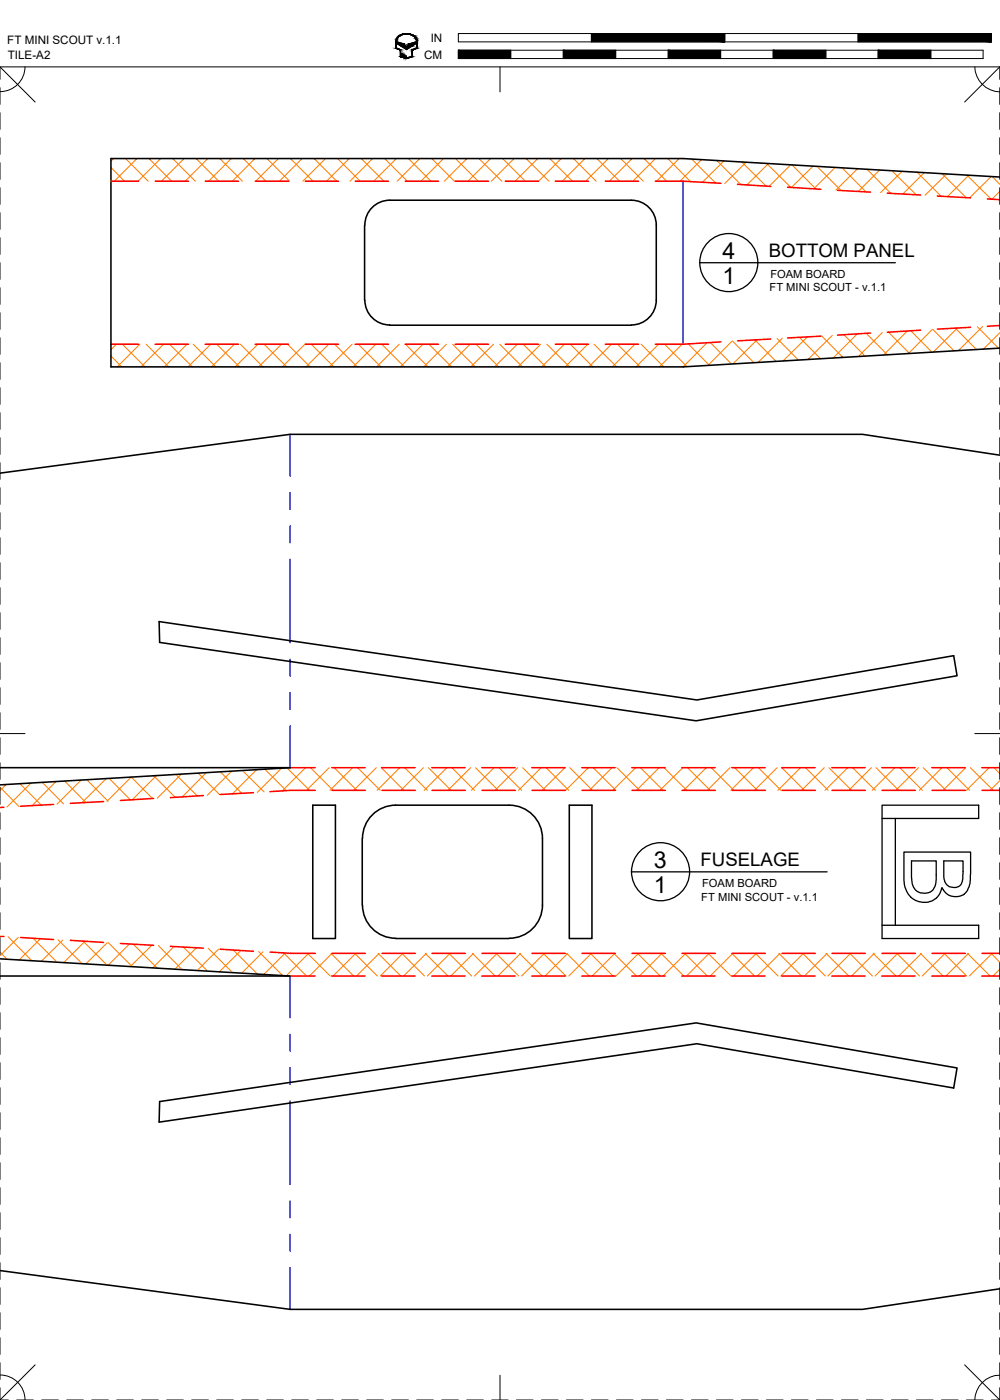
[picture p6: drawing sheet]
<svg xmlns="http://www.w3.org/2000/svg" width="190mm" height="267mm" viewBox="0 0 190 267" stroke-linecap="round" stroke-linejoin="round" font-family="sans-serif">
<defs><g id="words">
<g font-size="4.4">
<text x="137.6" y="49.3">4</text>
<text x="137.6" y="54">1</text>
<text x="124.6" y="165.3">3</text>
<text x="124.6" y="170.1">1</text>
</g>
<g font-size="3.5">
<text x="146.5" y="48.9">BOTTOM PANEL</text>
<text x="133.5" y="165">FUSELAGE</text>
</g>
<g font-size="2.2">
<text x="1.4" y="8.5">FT MINI SCOUT v.1.1</text>
<text x="1.5" y="11.2">TILE-A2</text>
<text x="80.8" y="11.2">CM</text>
<text x="82.1" y="8">IN</text>
</g>
<g font-size="2.1">
<text x="146.7" y="53">FOAM BOARD</text>
<text x="146.6" y="55.5">FT MINI SCOUT - v.1.1</text>
<text x="133.6" y="171.6">FT MINI SCOUT - v.1.1</text>
<text x="133.8" y="169">FOAM BOARD</text>
</g>
</g></defs>
<!-- layer: 01 CUT -->
<g fill="none" stroke="#000" stroke-width=".3">
<path d="M74.2 38.1h46.1M74.2 38.1a4.7 4.7 0 0 0-4.7 4.8M120.3 38.1a4.7 4.7 0 0 1 4.7 4.8M190.5 33.7l-60.4-3.5h-109v39.7h109l60.4-3.6M69.5 42.9v14.3M69.5 57.2a4.7 4.7 0 0 0 4.7 4.7M125 57.2a4.7 4.7 0 0 1-4.7 4.7M125 42.9v14.3M74.2 62h46.1M190.5 86.7l-26.2-4h-109l-55.3 7.4M30.3 118.4l102.5 14.9 48.9-8.4 .6 3.8-49.7 8.6-102.2-14.9zM0 146.2h55.3l-55.3 3.3"/>
<path d="M59.6 153.4h4.3v25.4h-4.3zM69 159.7v12.7M75.4 153.4h21.6a6.3 6.3 0 0 1 6.3 6.3v12.7M75.4 153.4a6.3 6.3 0 0 0-6.3 6.3M108.4 153.4h4.4v25.4h-4.4zM69.1 172.4a6.3 6.3 0 0 0 6.3 6.3M75.4 178.8h21.6M103.3 172.4a6.3 6.3 0 0 1-6.3 6.3M0 182.7l55.3 3.2h-55.3M30.4 209.8l102.2-14.9 49.7 8.5-.6 3.9-48.9-8.5-102.5 15zM0 242l55.3 7.4h109l26.2-3.9"/>
</g>
<!-- layer: 06 CAVITY -->
<g fill="none" stroke="#ff7f00" stroke-width=".2">
<path d="M21.1 31.9l2.6 2.6M21.6 30.2l-.5 .5M23.9 30.2l4.3 4.3M26.1 30.2l-4.3 4.3M28.4 30.2l4.3 4.3M30.6 30.2l-4.3 4.3M32.9 30.2l4.3 4.3M35.1 30.2l-4.3 4.3M37.4 30.2l4.3 4.3M39.6 30.2l-4.3 4.3M41.9 30.2l4.3 4.3M44.1 30.2l-4.4 4.3"/>
<path d="M46.3 30.2l4.4 4.3M48.6 30.2l-4.3 4.3M50.9 30.2l4.3 4.3M53 30.2l-4.3 4.3M55.3 30.2l4.3 4.3M57.5 30.2l-4.3 4.3M59.8 30.2l4.3 4.3M62 30.2l-4.3 4.3M64.3 30.2l4.3 4.3M66.5 30.2l-4.3 4.3M68.8 30.2l4.3 4.3M71 30.2l-4.3 4.3"/>
<path d="M73.3 30.2l4.3 4.3M75.5 30.2l-4.3 4.3M77.8 30.2l4.3 4.3M80 30.2l-4.3 4.3M82.3 30.2l4.3 4.3M84.5 30.2l-4.3 4.3M86.8 30.2l4.3 4.3M89 30.2l-4.4 4.3M91.2 30.2l4.4 4.3M93.5 30.2l-4.3 4.3M95.7 30.2l4.4 4.3M97.9 30.2l-4.3 4.3"/>
<path d="M100.2 30.2l4.4 4.3M102.4 30.2l-4.3 4.3M104.7 30.2l4.3 4.3M106.9 30.2l-4.3 4.3M109.2 30.2l4.4 4.3M111.4 30.2l-4.3 4.3M113.7 30.2l4.3 4.3M115.9 30.2l-4.3 4.3M118.2 30.2l4.3 4.3M120.4 30.2l-4.3 4.3M122.7 30.2l4.3 4.3M124.9 30.2l-4.3 4.3"/>
<path d="M127.2 30.2l4.4 4.4M129.4 30.2l-4.3 4.3M131.8 30.3l4.5 4.6M133.7 30.4l-4.2 4.1M136.5 30.6l4.6 4.6M137.9 30.7l-4.1 4M141.3 30.8l4.6 4.6M142.1 30.9l-4 4.1M146.1 31.1l4.6 4.6M146.4 31.1l-4.1 4.1M150.6 31.4l-4 4.1M150.9 31.4l4.5 4.6"/>
<path d="M154.9 31.6l-4.1 4.1M155.6 31.7l4.6 4.6M159.1 31.9l-4.1 4.1M160.4 31.9l4.6 4.7M163.4 32.1l-4.1 4.1M165.2 32.2l4.5 4.7M167.6 32.4l-4.1 4.1M169.9 32.5l4.6 4.6M171.9 32.6l-4.2 4.1M174.7 32.8l4.6 4.6M176.1 32.9l-4.1 4.1M179.4 33.1l4.7 4.5"/>
<path d="M180.3 33.1l-4.1 4.1M184.2 33.4l4.6 4.5M184.6 33.4l-4.1 4M188.8 33.6l-4.1 4.1M189 33.6l1.5 1.5M190.5 36.5l-1.5 1.4M21.1 67.8l2.1 2.1M22.2 65.6l-1.1 1M23.3 65.6l4.3 4.3M26.6 65.6l-4.3 4.3M27.8 65.6l4.3 4.3M31.2 65.6l-4.4 4.3"/>
<path d="M32.3 65.6l4.4 4.3M35.6 65.6l-4.3 4.3M36.8 65.6l4.3 4.3M40.1 65.6l-4.3 4.3M41.3 65.6l4.3 4.3M44.7 65.6l-4.4 4.3M45.8 65.6l4.3 4.3M49.1 65.6l-4.3 4.3M50.3 65.6l4.3 4.3M53.6 65.6l-4.3 4.3M54.8 65.6l4.3 4.3M58.1 65.6l-4.3 4.3"/>
<path d="M59.3 65.6l4.3 4.3M62.6 65.6l-4.3 4.3M63.8 65.6l4.3 4.3M67.1 65.6l-4.3 4.3M68.3 65.6l4.3 4.3M71.6 65.6l-4.3 4.3M72.7 65.6l4.3 4.3M76.1 65.6l-4.4 4.3M77.2 65.6l4.4 4.3M80.6 65.6l-4.3 4.3M81.7 65.6l4.3 4.3M85 65.6l-4.3 4.3"/>
<path d="M86.2 65.6l4.3 4.3M89.5 65.6l-4.3 4.3M90.7 65.6l4.3 4.3M94 65.6l-4.3 4.3M95.2 65.6l4.3 4.3M98.5 65.6l-4.3 4.3M99.7 65.6l4.3 4.3M103 65.6l-4.3 4.3M104.2 65.6l4.3 4.3M107.5 65.6l-4.3 4.3M108.6 65.6l4.4 4.3M112 65.6l-4.3 4.3"/>
<path d="M113.2 65.6l4.3 4.3M116.5 65.6l-4.3 4.3M117.6 65.6l4.3 4.3M121 65.6l-4.4 4.3M122.1 65.6l4.4 4.3M125.5 65.6l-4.3 4.3M126.6 65.6l4.3 4.2M129.9 65.6l-4.3 4.3M131.1 65.5l4 4.1M134.7 65.3l-4.6 4.6M135.3 65.2l4.1 4.1M139.5 65l-4.6 4.6"/>
<path d="M139.6 65l4 4.1M143.8 64.7l4 4.2M144.2 64.7l-4.5 4.6M148 64.5l4.1 4.1M149 64.4l-4.6 4.6M152.3 64.2l4 4.2M153.8 64.2l-4.6 4.6M156.5 64l4.1 4.1M158.6 63.9l-4.7 4.6M160.7 63.7l4.1 4.2M163.3 63.6l-4.6 4.6M165 63.5l4.1 4.1"/>
<path d="M168.1 63.3l-4.6 4.6M169.2 63.2l4.1 4.2M172.8 63l-4.5 4.7M173.5 63l4.1 4.1M177.6 62.7l-4.6 4.7M177.7 62.7l4.1 4.2M182 62.5l4 4.1M182.4 62.5l-4.6 4.6M186.2 62.3l4.1 4.1M187.2 62.2l-4.6 4.6M190.5 63.4l-3.2 3.1M190.5 62v.1"/>
<path d="M0 150l3.6 3.6M1.1 149.5l-1.1 1.1M3.8 149.3l4.1 4.1M5.9 149.2l-4.6 4.5M8 149l4.1 4.1M10.7 148.9l-4.6 4.6M12.3 148.8l4.1 4.1M15.4 148.6l-4.5 4.6M16.5 148.5l4.1 4.1M20.2 148.3l-4.6 4.6M20.8 148.3l4.1 4.1M29.1 152.1l-4.1-4.1-4.6 4.6"/>
<path d="M29.3 147.8l4 4.1M29.8 147.8l-4.6 4.5M33.5 147.5l4.1 4.1M34.5 147.5l-4.5 4.5M37.8 147.3l4 4.1M39.3 147.2l-4.6 4.6M42 147l4 4.1M44.1 146.9l-4.6 4.6M46.2 146.8l4.1 4.1M48.9 146.6l-4.6 4.7M50.5 146.5l4 4.1M53.6 146.3l-4.6 4.7"/>
<path d="M54.7 146.3l4.3 4.3M58.2 146.2l-4.4 4.5M59.1 146.2l4.4 4.4M62.7 146.2l-4.3 4.4M63.7 146.2l4.3 4.4M67.2 146.2l-4.3 4.4M68.1 146.2l4.3 4.4M71.7 146.2l-4.3 4.4M72.6 146.2l4.3 4.4M76.2 146.2l-4.4 4.4M77.1 146.2l4.3 4.4M80.7 146.2l-4.3 4.4"/>
<path d="M81.6 146.2l4.3 4.4M85.1 146.2l-4.3 4.4M86.1 146.2l4.3 4.4M89.6 146.2l-4.3 4.4M90.6 146.2l4.3 4.4M94.1 146.2l-4.3 4.4M95.1 146.2l4.3 4.4M98.6 146.2l-4.3 4.4M99.6 146.2l4.3 4.4M103.1 146.2l-4.3 4.4M104 146.2l4.4 4.4M107.6 146.2l-4.3 4.4"/>
<path d="M108.5 146.2l4.4 4.4M112.1 146.2l-4.3 4.4M113 146.2l4.3 4.4M116.6 146.2l-4.3 4.4M117.5 146.2l4.3 4.4M121.1 146.2l-4.4 4.4M122 146.2l4.3 4.4M125.6 146.2l-4.4 4.4M126.5 146.2l4.3 4.4M130.1 146.2l-4.4 4.4M131 146.2l4.3 4.4M134.5 146.2l-4.3 4.4"/>
<path d="M135.5 146.2l4.3 4.4M139.1 146.2l-4.4 4.4M140 146.2l4.3 4.4M143.5 146.2l-4.3 4.4M144.5 146.2l4.3 4.4M148 146.2l-4.3 4.4M148.9 146.2l4.3 4.4M152.5 146.2l-4.3 4.4M153.4 146.2l4.4 4.4M157 146.2l-4.3 4.4M157.9 146.2l4.3 4.4M161.5 146.2l-4.3 4.4"/>
<path d="M162.4 146.2l4.3 4.4M166 146.2l-4.3 4.4M166.9 146.2l4.3 4.4M170.5 146.2l-4.4 4.4M171.4 146.2l4.3 4.4M175 146.2l-4.3 4.4M175.9 146.2l4.3 4.4M179.4 146.2l-4.3 4.4M180.4 146.2l4.3 4.4M184 146.2l-4.4 4.4M184.9 146.2l4.3 4.4M188.4 146.2l-4.3 4.4"/>
<path d="M189.4 146.2l1.1 1.2M190.5 148.7l-1.9 1.9M1.5 178.4l4.6 4.7M3.5 178.6l-3.5 3.5M6.3 178.7l4.6 4.6M7.7 178.8l-4.1 4.1M11.1 179l4.6 4.6M12 179.1l-4.2 4.1M15.8 179.3l4.6 4.6M16.2 179.3l-4.1 4.1M20.4 179.6l-4.1 4.1M20.6 179.6l4.6 4.5"/>
<path d="M24.7 179.8l-4.1 4.1M25.4 179.9l4.6 4.5M0 181.4l1.3 1.4M28.9 180.1l-4.1 4M30.2 180.1l4.5 4.6M33.1 180.3l-4 4.1M34.9 180.4l4.6 4.6M37.4 180.6l-4.1 4M39.7 180.7l4.6 4.6M41.6 180.8l-4 4.1M44.5 181l4.6 4.6M45.9 181.1l-4.1 4"/>
<path d="M49.3 181.3l4.5 4.5M50.1 181.3l-4.1 4.1M54 181.5l4.4 4.4M54.3 181.6l-4 4M58.6 181.6l4.3 4.3M58.8 181.6l-4.3 4.3M63.1 181.6l4.3 4.3M63.3 181.6l-4.4 4.3M67.6 181.6l4.3 4.3M67.8 181.6l-4.3 4.3M72 181.6l4.4 4.3M72.2 181.6l-4.3 4.3"/>
<path d="M76.5 181.6l4.4 4.3M76.7 181.6l-4.3 4.3M81 181.6l4.3 4.3M81.2 181.6l-4.3 4.3M85.5 181.6l4.3 4.3M85.7 181.6l-4.3 4.3M90 181.6l4.3 4.3M90.2 181.6l-4.3 4.3M94.5 181.6l4.3 4.3M94.7 181.6l-4.3 4.3M99 181.6l4.3 4.3M99.2 181.6l-4.3 4.3"/>
<path d="M103.5 181.6l4.3 4.3M103.7 181.6l-4.3 4.3M108 181.6l4.3 4.3M108.2 181.6l-4.4 4.3M112.5 181.6l4.3 4.3M112.7 181.6l-4.3 4.3M116.9 181.6l4.3 4.3M117.1 181.6l-4.3 4.3M121.4 181.6l4.4 4.3M121.6 181.6l-4.3 4.3M125.9 181.6l4.4 4.3M126.1 181.6l-4.3 4.3"/>
<path d="M130.4 181.6l4.3 4.3M130.6 181.6l-4.3 4.3M134.9 181.6l4.4 4.3M135.1 181.6l-4.3 4.3M139.4 181.6l4.3 4.3M139.6 181.6l-4.3 4.3M143.9 181.6l4.3 4.3M144.1 181.6l-4.3 4.3M148.4 181.6l4.3 4.3M148.6 181.6l-4.3 4.3M152.9 181.6l4.3 4.3M153.1 181.6l-4.4 4.3"/>
<path d="M157.4 181.6l4.3 4.3M157.6 181.6l-4.4 4.3M161.9 181.6l4.3 4.3M162 181.6l-4.3 4.3M166.3 181.6l4.4 4.3M166.5 181.6l-4.3 4.3M170.9 181.6l4.3 4.3M171 181.6l-4.3 4.3M175.3 181.6l4.3 4.3M175.5 181.6l-4.3 4.3M179.8 181.6l4.4 4.3M180 181.6l-4.3 4.3"/>
<path d="M184.3 181.6l4.3 4.3M184.5 181.6l-4.3 4.3M188.8 181.6l1.7 1.7M189 181.6l-4.3 4.3M190.5 184.6l-1.3 1.3"/>
</g>
<!-- layer: 02 SCORE -->
<g fill="none" stroke="#f00" stroke-width=".3">
<path d="M21.1 34.5h5.3M29.6 34.5h6.3M39.1 34.5h6.3M48.6 34.5h6.4M58.1 34.5h6.4M67.7 34.5h6.3M77.2 34.5h6.3M86.7 34.5h6.4M96.2 34.5h6.4M105.8 34.5h6.3M115.3 34.5h6.3M124.8 34.5h5.3l7.2 .4"/>
<path d="M140.5 35.1l6.3 .4M150 35.7l6.4 .4M159.5 36.3l6.4 .3M169 36.8l6.4 .3M178.6 37.3l6.3 .4M188.1 37.9l2.4 .1M21.1 65.6h5.3M29.6 65.6h6.3M39.1 65.6h6.3M48.6 65.6h6.4M58.1 65.6h6.4M67.7 65.6h6.3"/>
<path d="M77.2 65.6h6.3M86.7 65.6h6.4M96.2 65.6h6.4M105.8 65.6h6.3M115.3 65.6h6.3M137.3 65.1l-7.2 .5h-5.3M146.8 64.6l-6.3 .3M156.4 64l-6.4 .4M165.9 63.4l-6.4 .4M175.4 62.9l-6.4 .4M184.9 62.4l-6.3 .3M190.5 62l-2.4 .2"/>
<path d="M.7 153.8h-.7M10.2 153.2l-6.3 .4M19.7 152.7l-6.3 .3M29.3 152.1l-6.4 .4M38.7 151.6l-6.3 .3M48.3 151l-6.4 .4M55.3 146.2h4.7M60.1 150.6h-4.7l-4 .2M63.2 146.2h6.4M63.3 150.6h6.3M72.7 146.2h6.4M72.8 150.6h6.3"/>
<path d="M82.3 146.2h6.3M82.3 150.6h6.4M91.8 146.2h6.3M91.8 150.6h6.4M101.3 146.2h6.4M101.4 150.6h6.3M110.8 146.2h6.4M110.9 150.6h6.3M120.4 146.2h6.3M120.4 150.6h6.4M129.9 146.2h6.3M129.9 150.6h6.4"/>
<path d="M139.4 146.2h6.4M139.5 150.6h6.3M148.9 146.2h6.4M149 150.6h6.3M158.5 146.2h6.3M158.5 150.6h6.4M168 146.2h6.3M168 150.6h6.4M177.5 146.2h6.4M177.6 150.6h6.3M187 146.2h3.5M187.1 150.6h3.4"/>
<path d="M0 178.4h.7M3.9 178.6l6.3 .4M13.4 179.1l6.3 .4M22.9 179.7l6.4 .4M32.4 180.3l6.3 .3M41.9 180.8l6.4 .4M51.4 181.4l4 .2h4.7M55.3 185.9h4.7M63.2 185.9h6.4M63.3 181.6h6.3M72.7 185.9h6.4M72.8 181.6h6.3"/>
<path d="M82.3 185.9h6.3M82.3 181.6h6.4M91.8 185.9h6.3M91.8 181.6h6.4M101.3 185.9h6.4M101.4 181.6h6.3M110.8 185.9h6.4M110.9 181.6h6.3M120.4 185.9h6.3M120.4 181.6h6.4M129.9 185.9h6.3M129.9 181.6h6.4"/>
<path d="M139.4 185.9h6.4M139.5 181.6h6.3M148.9 185.9h6.4M149 181.6h6.3M158.5 185.9h6.3M158.5 181.6h6.4M168 185.9h6.3M168 181.6h6.4M177.5 185.9h6.4M177.6 181.6h6.3M187 185.9h3.5M187.1 181.6h3.4"/>
</g>
<!-- layer: 03 CREASE -->
<g fill="none" stroke="#00f" stroke-width=".3">
<path d="M130.1 34.5v31.1M55.3 82.7v8M55.3 93.9v3.1M55.3 100.2v3.2M55.3 106.6v15.8M55.3 125.6v3.2M55.3 132v3.1M55.3 138.3v7.9M55.3 185.9v8M55.3 197v3.2M55.3 203.4v3.2M55.3 209.7v15.9"/>
<path d="M55.3 228.8v3.2M55.3 235.1v3.2M55.3 241.5v7.9"/>
</g>
<!-- layer: 23 NOTES -->
<g fill="none" stroke="#000" stroke-width=".25">
<path d="M133.3 50h37.3M168 155.9h18.4v-2.5h-18.4v25.4h18.4v-2.5h-18.4M170.6 155.9v20.4M120.3 166.1h37.3M172.2 162.3h12.7v4.1a4.7 4.7 0 0 1-1.4 4.1 2.96 2.96 0 0 1-4.1-1.4 3.5 3.5 0 0 1-2.9 2.8 3.5 3.5 0 0 1-3.6-1.8l-.5-1.1-.2-1.3zM173.6 164h4.8v3.6a2.35 2.35 0 0 1-2.5 2.6 2.35 2.35 0 0 1-2.2-2.8zM179.8 164h3.7l-.1 2.7a1.98 1.98 0 0 1-1.3 2.4 1.97 1.97 0 0 1-2.3-2.3z"/>
<circle cx="138.8" cy="50" r="5.5"/>
<circle cx="125.8" cy="166.1" r="5.5"/>
</g>
<!-- layer: 22 TILED -->
<g fill="none" stroke="#000" stroke-width=".19">
<path d="M0 12.7l6.7 6.7M0 16.7v3.2M4.8 12.7a4.7 4.7 0 0 1-4.8 4.8M75.6 7.9a2 2 0 0 1 3.2-1l.5 .6 .1 1.7-.9 .3v1.3l-1.1 .2-.1-.3v.3h-.2v-.4h-.1v.3h-.1v-.5h-.1v.5l-.2-.1v-.6h-.1v.6h-.1v-1.3l-.9-.3v-1.3M75.7 8l1.3 .4 .2 .4h.4l.2-.4 1.4-.4v.3l-1.8 1.2-1.7-1.2zM75.8 7a2.26 2.26 0 0 1 3.6 .6l.1 1.6-.9 .4v1.2l-1.2 .4-1.1-.4v-1.3l-.9-.3a2.64 2.64 0 0 1 .4-2.2zM87.3 6.4h101.6v1.6h-101.6zM87.3 9.6h100v1.6h-100zM95.3 12.7v4.8M97.3 9.6v1.6M107.3 9.6v1.6M112.7 6.4v1.6"/>
<path d="M117.3 9.6v1.6M127.3 9.6v1.6M137.3 9.6v1.6M138.1 6.4v1.6M147.3 9.6v1.6M157.3 9.6v1.6M163.5 6.4v1.6M167.3 9.6v1.6M177.3 9.6v1.6M185.7 12.7a4.9 4.9 0 0 0 4.8 4.8M190.5 12.7h-190.5v2.4M190.5 12.7l-6.7 6.7"/>
<path d="M190.5 12.7v2.4M190.5 16.7v3.2M0 21.5v3.1M0 26.2v3.2M0 31v3.2M0 35.8v3.1M190.5 21.5v3.1M190.5 26.2v3.2M190.5 31v3.2M190.5 35.8v3.1M0 40.5v3.2M0 45.3v3.2"/>
<path d="M0 50v3.2M0 54.8v3.2M0 59.6v3.1M190.5 40.5v3.2M190.5 45.3v3.2M190.5 50v3.2M190.5 54.8v3.2M190.5 59.6v3.1M0 64.3v3.2M0 69.1v3.2M0 73.9v3.1M0 78.6v3.2"/>
<path d="M190.5 64.3v3.2M190.5 69.1v3.2M190.5 73.9v3.1M190.5 78.6v3.2M0 83.4v3.2M0 88.1v3.2M0 92.9v3.2M0 97.7v3.1M190.5 83.4v3.2M190.5 88.1v3.2M190.5 92.9v3.2M190.5 97.7v3.1"/>
<path d="M0 102.4v3.2M0 107.2v3.2M0 112v3.1M0 116.7v3.2M190.5 102.4v3.2M190.5 107.2v3.2M190.5 112v3.1M190.5 116.7v3.2M0 139.7h4.8M0 121.5v3.2M0 126.3v3.1M0 131v3.2"/>
<path d="M0 135.8v3.2M185.7 139.7h4.8M190.5 121.5v3.2M190.5 126.3v3.1M190.5 131v3.2M190.5 135.8v3.2M0 140.5v3.2M0 145.3v3.2M0 150.1v3.1M0 154.8v3.2M0 159.6v3.2M190.5 140.5v3.2"/>
<path d="M190.5 145.3v3.2M190.5 150.1v3.1M190.5 154.8v3.2M190.5 159.6v3.2M0 164.4v3.1M0 169.1v3.2M0 173.9v3.2M0 178.6v3.2M190.5 164.4v3.1M190.5 169.1v3.2M190.5 173.9v3.2M190.5 178.6v3.2"/>
<path d="M0 183.4v3.2M0 188.2v3.1M0 192.9v3.2M0 197.7v3.2M190.5 183.4v3.2M190.5 188.2v3.1M190.5 192.9v3.2M190.5 197.7v3.2M0 202.5v3.1M0 207.2v3.2M0 212v3.2M0 216.7v3.2"/>
<path d="M190.5 202.5v3.1M190.5 207.2v3.2M190.5 212v3.2M190.5 216.7v3.2M0 221.5v3.2M0 226.3v3.1M0 231v3.2M0 235.8v3.2M190.5 221.5v3.2M190.5 226.3v3.1M190.5 231v3.2M190.5 235.8v3.2"/>
<path d="M0 240.6v3.1M0 245.3v3.2M0 250.1v3.2M0 254.8v3.2M0 259.6v3.2M190.5 240.6v3.1M190.5 245.3v3.2M190.5 250.1v3.2M190.5 254.8v3.2M190.5 259.6v3.2M0 264.4v2.3M0 266.7h1.6"/>
<path d="M0 261.9a4.7 4.7 0 0 1 4.8 4.8M3.2 266.7h3.2M6.7 260l-6.7 6.7M7.9 266.7h3.2M12.7 266.7h3.2M17.5 266.7h3.1M22.2 266.7h3.2M27 266.7h3.2M31.8 266.7h3.1M36.5 266.7h3.2M41.3 266.7h3.2M46 266.7h3.2"/>
<path d="M50.8 266.7h3.2M55.6 266.7h3.1M60.3 266.7h3.2M65.1 266.7h3.2M69.9 266.7h3.1M74.6 266.7h3.2M79.4 266.7h3.2M84.1 266.7h3.2M88.9 266.7h3.2M93.7 266.7h3.1M95.3 262v4.7M98.4 266.7h3.2"/>
<path d="M103.1 266.7h3.2M107.9 266.7h3.2M112.7 266.7h3.1M117.4 266.7h3.2M122.2 266.7h3.2M127 266.7h3.1M131.7 266.7h3.2M136.5 266.7h3.2M141.2 266.7h3.2M146 266.7h3.2M150.8 266.7h3.1M155.5 266.7h3.2"/>
<path d="M160.3 266.7h3.2M165.1 266.7h3.1M169.8 266.7h3.2M174.6 266.7h3.2M179.3 266.7h3.2M183.8 260l6.7 6.7M184.1 266.7h3.2M188.9 266.7h1.6M190.5 262a4.8 4.8 0 0 0-4.8 4.7M190.5 264.4v2.3"/>
</g>
<g fill="#000" stroke="#000" stroke-width=".19">
<path d="M75.7 8l1.1 .3h-1.1zM76.4 8.8h2.1l-1.1 .7zM77 11h.8l-.4 .2zM77 6.4h.8zM78 8.3l1.2-.3v.3z"/>
<path d="M75.4 7.9l.1 1.3v-1.3zM75.4 7.9l.1 1.3h-.1z"/>
<path d="M75.4 9.2h.3zM75.4 9.2h.3z"/>
<path d="M75.5 7.6l.1 .1zM75.5 7.6l.1 .1z"/>
<path d="M75.5 7.7v.2l.1-.2zM75.5 7.7v.2h-.1z"/>
<path d="M75.6 7.4v.2l.1-.2zM75.6 7.4l-.1 .2z"/>
<path d="M75.6 7.3h.1zM75.6 7.3l.1 .1z"/>
<path d="M75.4 9.2l1 .3zM75.4 9.2l1 .3z"/>
<path d="M75.7 7.1v.2l.1-.2zM75.7 7.1v.2h-.1z"/>
<path d="M75.8 7v.1l.1-.1zM75.8 7l-.1 .1z"/>
<path d="M75.9 6.9v.1l.1-.1zM75.8 7l.1-.1z"/>
<path d="M76 6.8v.1l.2-.1zM76 6.8l-.1 .1z"/>
<path d="M76.1 6.7l.1 .1 .1-.1zM76 6.8l.1-.1 .1 .1z"/>
<path d="M76.1 9.5h.3zM76.1 9.5h.3z"/>
<path d="M76.3 9.5l.1 1.3v-1.3zM76.3 9.5l.1 1.3h-.1z"/>
<path d="M76.3 10.8h.1zM76.3 10.8h.1z"/>
<path d="M76.5 10.8h.1zM76.5 10.8h.1z"/>
<path d="M76.3 10.8h.2zM76.3 10.8h.2z"/>
<path d="M76.3 6.6v.1l.2-.1zM76.1 6.7l.2-.1z"/>
<path d="M76.4 6.6h.2zM76.3 6.6h.2z"/>
<path d="M76.5 10.2l.1 .6v-.6zM76.5 10.2l.1 .6h-.1z"/>
<path d="M76.3 10.8h.3zM76.3 10.8h.3zM76.3 10.8h.3zM76.3 10.8h.3z"/>
<path d="M76.3 10.8h.3zM76.3 10.8h.3z"/>
<path d="M76.3 10.8l.5 .1zM76.3 10.8l.5 .1z"/>
<path d="M75.7 8.3l1.3 .1zM75.7 8.3l1.3 .1z"/>
<path d="M76.6 6.5v.1l.3-.1zM76.4 6.6l.2-.1z"/>
<path d="M76.8 10.4l.1 .4v-.4zM76.8 10.4l.1 .4h-.1z"/>
<path d="M76.8 10.8l.1 .1zM76.8 10.8l.1 .1z"/>
<path d="M76.4 10.9h.5zM76.4 10.9h.5z"/>
<path d="M76.5 10.9h.5zM76.5 10.9h.5z"/>
<path d="M77 10.9h.1zM77 10.9h.1z"/>
<path d="M75.8 8.4l1.2 .2v-.2zM75.8 8.4l1.2 .2h-.9z"/>
<path d="M76.1 8.6l1.1 .2-.2-.2zM76.1 8.6l1.1 .2h-.8z"/>
<path d="M76.6 6.5h.5zM76.6 6.5h.3z"/>
<path d="M77 10.6l.1 .3v-.3zM77 10.6l.1 .3h-.1z"/>
<path d="M76.7 10.9l.4 .1zM76.7 10.9l.4 .1z"/>
<path d="M76.8 11h.5zM76.8 11h.5z"/>
<path d="M76.7 6.5h.5zM76.6 6.5h.5z"/>
<path d="M77.3 10.7l.1 .3zM77.3 10.7l.1 .3z"/>
<path d="M77.3 11h.1zM77.3 11h.1z"/>
<path d="M76.9 11h.5zM76.9 11h.5z"/>
<path d="M77 6.4l1.1 .1zM76.7 6.5l.3-.1 1.1 .1z"/>
<path d="M77.5 11h.4zM77.4 11h.4z"/>
<path d="M77.6 6.5h.6zM77.6 6.5h.6z"/>
<path d="M77.7 6.5h.6zM77.7 6.5h.6z"/>
<path d="M78 6.5l.5 .1zM78 6.5l.5 .1z"/>
<path d="M78.3 6.6h.2zM78.3 6.6h.2z"/>
<path d="M78.3 6.6l.5 .1zM78.3 6.6l.5 .1z"/>
<path d="M78.5 9.6l.1 1.2v-1.2zM78.5 9.6l.1 1.2h-.1z"/>
<path d="M78.5 10.8h.1zM78.2 10.8h.4z"/>
<path d="M77.9 11l.7-.2h-.4zM77.5 11l.7-.2-.3 .2z"/>
<path d="M78.6 6.7l.3 .1zM78.6 6.7l.3 .1z"/>
<path d="M78.5 9.5l.1 .1 .2-.1zM78.5 9.5l.1 .1z"/>
<path d="M77.8 8.6l.7 .2 .3-.2zM77.6 8.8l.2-.2 .7 .2z"/>
<path d="M78.7 6.8l.3 .1zM78.7 6.8l.3 .1z"/>
<path d="M78.9 6.9l.2 .1zM78.9 6.9l.2 .1z"/>
<path d="M77.8 8.4l1 .2 .3-.2zM77.8 8.4l1 .2h-1z"/>
<path d="M79 7l.2 .1zM79 7l.2 .1z"/>
<path d="M79.1 7.1l.2 .2zM79.1 7.1l.2 .2z"/>
<path d="M78 8.3h1.2zM77.8 8.4h1.3z"/>
<path d="M79.2 7.3l.1 .1zM79.2 7.3l.1 .1z"/>
<path d="M79.2 7.4l.2 .2zM79.2 7.4l.2 .2z"/>
<path d="M79.3 7.6l.1 .1zM79.3 7.6l.1 .1z"/>
<path d="M79.3 7.7l.2 .2zM79.3 7.7l.2 .2z"/>
<path d="M79.4 7.9l.1 1.3v-1.3zM79.4 7.9l.1 1.3h-.1z"/>
<path d="M79.4 9.2h.1zM79.2 9.2h.3z"/>
<path d="M78.8 9.5l.7-.3h-.3zM78.5 9.5l.7-.3-.4 .3z"/>
<path d="M87.3 9.6l10 1.6v-1.6zM87.3 9.6l10 1.6h-10z"/>
<path d="M107.3 9.6l10 1.6v-1.6zM107.3 9.6l10 1.6h-10z"/>
<path d="M127.3 9.6l10 1.6v-1.6zM127.3 9.6l10 1.6h-10z"/>
<path d="M112.7 6.4l25.4 1.6v-1.6zM112.7 6.4l25.4 1.6h-25.4z"/>
<path d="M147.3 9.6l10 1.6v-1.6zM147.3 9.6l10 1.6h-10z"/>
<path d="M167.3 9.6l10 1.6v-1.6zM167.3 9.6l10 1.6h-10z"/>
<path d="M163.5 6.4l25.4 1.6v-1.6zM163.5 6.4l25.4 1.6h-25.4z"/>
</g>
<use href="#words"/>
</svg>
